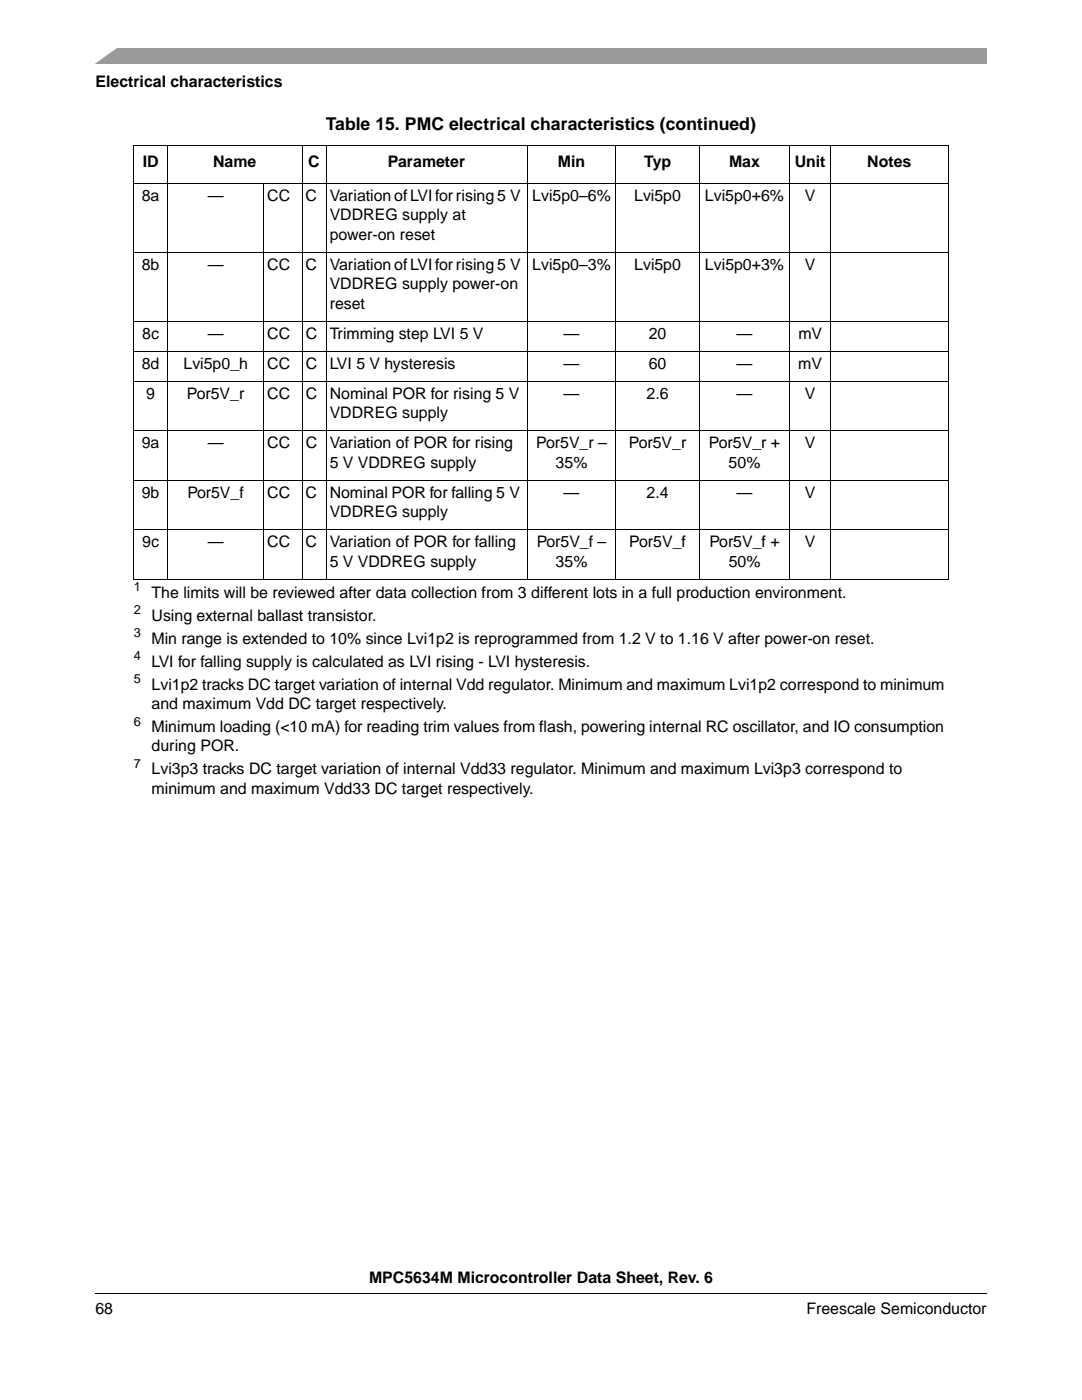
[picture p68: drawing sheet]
<svg xmlns="http://www.w3.org/2000/svg" width="216mm" height="279mm" viewBox="0 0 216 279" stroke-linecap="round" stroke-linejoin="round" font-family="sans-serif">
<defs><g id="words">
<text font-size="3.5" x="65" y="25.8">Table 15. PMC electrical characteristics (continued)</text>
<g font-size="3.2">
<text x="19.1" y="17.4">Electrical characteristics</text>
<text x="28.5" y="33.4">ID</text>
<text x="42.5" y="33.4">Name</text>
<text x="61.5" y="33.4">C</text>
<text x="77.4" y="33.4">Parameter</text>
<text x="111.3" y="33.4">Min</text>
<text x="128.5" y="33.4">Typ</text>
<text x="145.5" y="33.4">Max</text>
<text x="158.6" y="33.4">Unit</text>
<text x="173.1" y="33.4">Notes</text>
<text x="28.3" y="40.1">8a</text>
<text x="41.4" y="40.1">—</text>
<text x="53.3" y="40.1">CC</text>
<text x="61" y="40.1">C</text>
<text x="65.8" y="40.1">Variation of LVI for rising 5 V</text>
<text x="106.2" y="40.1">Lvi5p0–6%</text>
<text x="126.6" y="40.1">Lvi5p0</text>
<text x="140.7" y="40.1">Lvi5p0+6%</text>
<text x="160.6" y="40.1">V</text>
<text x="65.8" y="43.9">VDDREG supply at</text>
<text x="65.8" y="47.8">power-on reset</text>
<text x="28.3" y="53.8">8b</text>
<text x="41.4" y="53.8">—</text>
<text x="53.3" y="53.8">CC</text>
<text x="61" y="53.8">C</text>
<text x="65.8" y="53.8">Variation of LVI for rising 5 V</text>
<text x="106.2" y="53.8">Lvi5p0–3%</text>
<text x="126.6" y="53.8">Lvi5p0</text>
<text x="140.7" y="53.8">Lvi5p0+3%</text>
<text x="160.6" y="53.8">V</text>
<text x="65.8" y="57.7">VDDREG supply power-on</text>
<text x="65.8" y="61.6">reset</text>
<text x="28.4" y="67.6">8c</text>
<text x="41.4" y="67.6">—</text>
<text x="53.3" y="67.6">CC</text>
<text x="61" y="67.6">C</text>
<text x="65.8" y="67.6">Trimming step LVI 5 V</text>
<text x="112.5" y="67.6">—</text>
<text x="129.5" y="67.6">20</text>
<text x="147" y="67.6">—</text>
<text x="159.3" y="67.6">mV</text>
<text x="28.3" y="73.6">8d</text>
<text x="36.6" y="73.6">Lvi5p0_h</text>
<text x="53.3" y="73.6">CC</text>
<text x="61" y="73.6">C</text>
<text x="65.8" y="73.6">LVI 5 V hysteresis</text>
<text x="112.4" y="73.6">—</text>
<text x="129.4" y="73.6">60</text>
<text x="147" y="73.6">—</text>
<text x="159.3" y="73.6">mV</text>
<text x="29.2" y="79.6">9</text>
<text x="37.3" y="79.6">Por5V_r</text>
<text x="53.3" y="79.6">CC</text>
<text x="61" y="79.6">C</text>
<text x="65.8" y="83.5">VDDREG supply</text>
<text x="65.8" y="79.6">Nominal POR for rising 5 V</text>
<text x="112.5" y="79.6">—</text>
<text x="129" y="79.6">2.6</text>
<text x="147" y="79.6">—</text>
<text x="160.6" y="79.6">V</text>
<text x="28.3" y="89.5">9a</text>
<text x="41.4" y="89.5">—</text>
<text x="53.3" y="89.5">CC</text>
<text x="61" y="89.5">C</text>
<text x="65.8" y="89.5">Variation of POR for rising</text>
<text x="107" y="89.5">Por5V_r –</text>
<text x="125.5" y="89.5">Por5V_r</text>
<text x="141.5" y="89.5">Por5V_r +</text>
<text x="160.6" y="89.5">V</text>
<text x="65.8" y="93.3">5 V VDDREG supply</text>
<text x="110.9" y="93.3">35%</text>
<text x="145.4" y="93.3">50%</text>
<text x="28.3" y="99.3">9b</text>
<text x="37.4" y="99.3">Por5V_f</text>
<text x="53.3" y="99.3">CC</text>
<text x="61" y="99.3">C</text>
<text x="65.8" y="99.3">Nominal POR for falling 5 V</text>
<text x="112.5" y="99.3">—</text>
<text x="129" y="99.3">2.4</text>
<text x="147" y="99.3">—</text>
<text x="160.6" y="99.3">V</text>
<text x="65.8" y="103.2">VDDREG supply</text>
<text x="28.4" y="109.2">9c</text>
<text x="41.4" y="109.2">—</text>
<text x="53.3" y="109.2">CC</text>
<text x="61" y="109.2">C</text>
<text x="65.8" y="109.2">Variation of POR for falling</text>
<text x="65.8" y="113.1">5 V VDDREG supply</text>
<text x="107.1" y="109.2">Por5V_f –</text>
<text x="110.9" y="113.1">35%</text>
<text x="125.6" y="109.2">Por5V_f</text>
<text x="141.6" y="109.2">Por5V_f +</text>
<text x="145.4" y="113.1">50%</text>
<text x="160.6" y="109.2">V</text>
<text x="30.2" y="119.3">The limits will be reviewed after data collection from 3 different lots in a full production environment.</text>
<text x="30.2" y="123.9">Using external ballast transistor.</text>
<text x="30.2" y="128.4">Min range is extended to 10% since Lvi1p2 is reprogrammed from 1.2 V to 1.16 V after power-on reset.</text>
<text x="30.2" y="133">LVI for falling supply is calculated as LVI rising - LVI hysteresis.</text>
<text x="30.2" y="137.6">Lvi1p2 tracks DC target variation of internal Vdd regulator. Minimum and maximum Lvi1p2 correspond to minimum</text>
<text x="30.2" y="141.5">and maximum Vdd DC target respectively.</text>
<text x="30.2" y="146.1">Minimum loading (&lt;10 mA) for reading trim values from flash, powering internal RC oscillator, and IO consumption</text>
<text x="30.2" y="150">during POR.</text>
<text x="30.2" y="154.6">Lvi3p3 tracks DC target variation of internal Vdd33 regulator. Minimum and maximum Lvi3p3 correspond to</text>
<text x="30.2" y="158.4">minimum and maximum Vdd33 DC target respectively.</text>
<text x="73.6" y="256.1">MPC5634M Microcontroller Data Sheet, Rev. 6</text>
<text x="19" y="262.3">68</text>
<text x="160.9" y="262.3">Freescale Semiconductor</text>
</g>
<g font-size="2.5">
<text x="26.7" y="118">1</text>
<text x="26.7" y="122.6">2</text>
<text x="26.7" y="127.2">3</text>
<text x="26.7" y="131.8">4</text>
<text x="26.7" y="136.4">5</text>
<text x="26.7" y="144.8">6</text>
<text x="26.7" y="153.3">7</text>
</g>
</g></defs>
<path d="M19 258.1v.1z" fill="#000"/>
<path d="M19 258.1h177.8" fill="none" stroke="#000" stroke-width=".2"/>
<path d="M19 9.5h177.8v3.2h-177.8z" fill="#9a9a9a"/>
<path d="M17.1 9.2h6.8l-5.3 3.8h-1.5z" fill="#fff"/>
<path d="M26.7 115.6h162.5v1.6h-162.5z" fill="#fff"/>
<g fill="none" stroke="#000" stroke-width=".2">
<path d="M26.6 29.1h162.7M26.6 36.5h162.7M26.7 29.2v86.3M33.4 29v86.7M52.6 36.4v79.3M60.3 29v86.7M65.1 29v86.7M105.2 29v86.7M122.9 29v86.7M139.6 29v86.7M157.6 29v86.7M165.8 29v86.7"/>
<path d="M189.2 29.2v86.3M26.6 50.3h162.7M26.6 64.1h162.7M26.6 70.1h162.7M26.6 76.1h162.7M26.6 85.9h162.7M26.6 95.8h162.7M26.6 105.7h162.7M26.6 115.6h162.7"/>
</g>
<use href="#words"/>
</svg>
